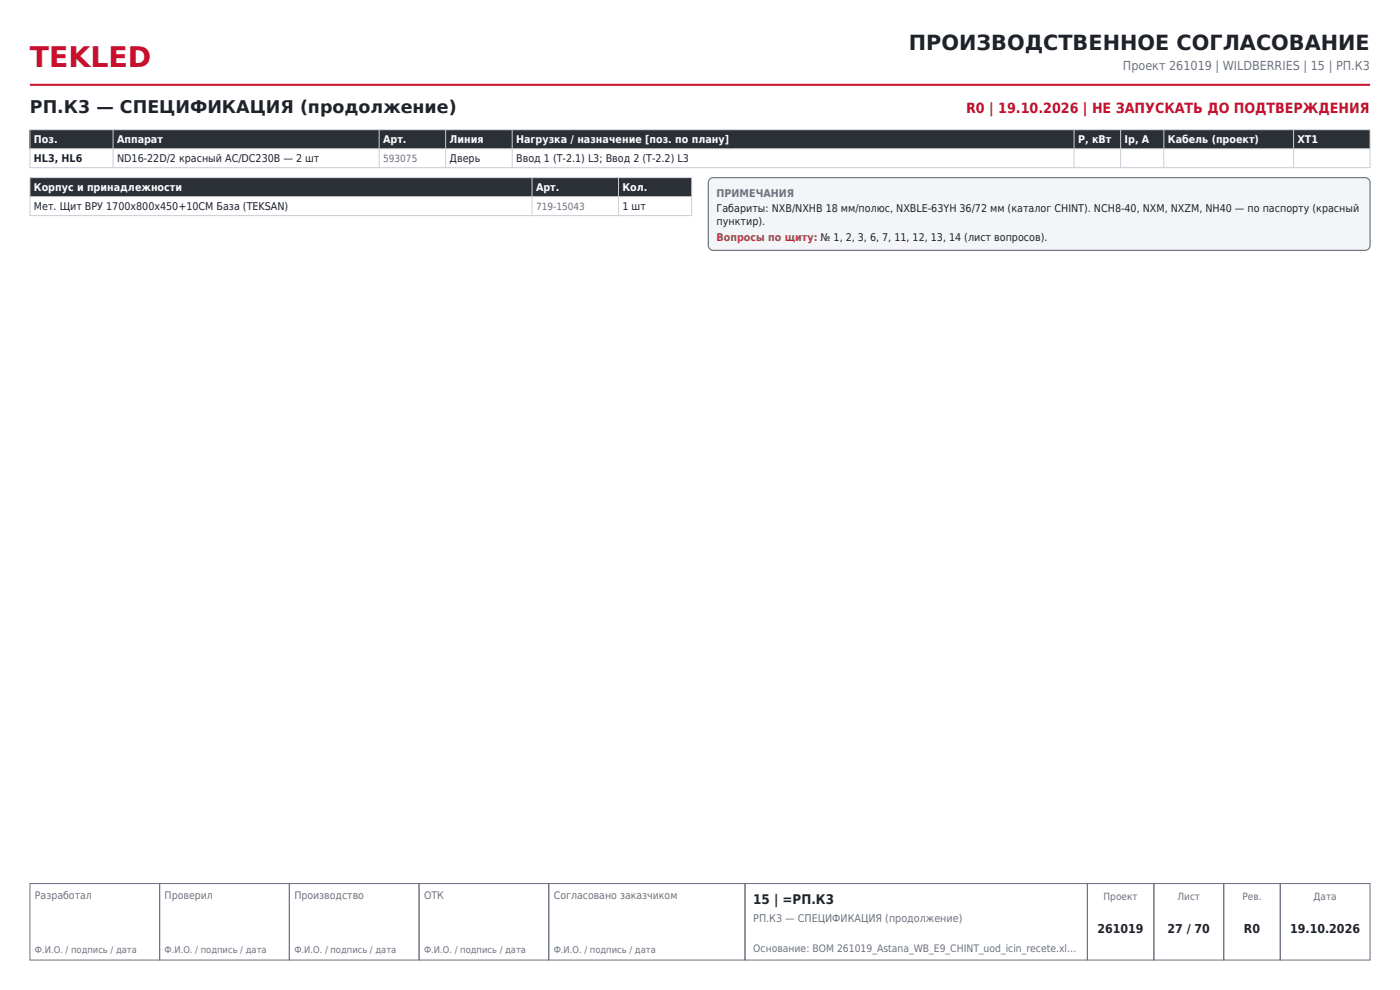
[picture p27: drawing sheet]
<svg xmlns="http://www.w3.org/2000/svg" width="297mm" height="210mm" viewBox="0 0 297 210" stroke-linecap="round" stroke-linejoin="round" font-family="sans-serif">
<defs><g id="words">
<text font-size="6" fill="#c8102e" x="6.3" y="14.1">TEKLED</text>
<text font-size="4.4" fill="#1f2329" x="192.8" y="10.6">ПРОИЗВОДСТВЕННОЕ СОГЛАСОВАНИЕ</text>
<text font-size="3.7" fill="#1f2329" x="6.3" y="24">РП.К3 — СПЕЦИФИКАЦИЯ (продолжение)</text>
<text font-size="3" fill="#c8102e" x="205" y="24">R0 | 19.10.2026 | НЕ ЗАПУСКАТЬ ДО ПОДТВЕРЖДЕНИЯ</text>
<text font-size="2.8" fill="#1f2329" x="159.8" y="191.7">15 | =РП.К3</text>
<text font-size="2.6" fill="#6b7280" x="238.2" y="14.8">Проект 261019 | WILDBERRIES | 15 | РП.К3</text>
<g font-size="2.6" fill="#1f2329">
<text x="232.8" y="198">261019</text>
<text x="247.7" y="198">27 / 70</text>
<text x="263.9" y="198">R0</text>
<text x="273.7" y="198">19.10.2026</text>
</g>
<g font-size="2.3" fill="#fff">
<text x="7.2" y="30.4">Поз.</text>
<text x="24.8" y="30.4">Аппарат</text>
<text x="81.3" y="30.4">Арт.</text>
<text x="95.4" y="30.4">Линия</text>
<text x="109.5" y="30.4">Нагрузка / назначение [поз. по плану]</text>
<text x="228.7" y="30.4">P, кВт</text>
<text x="238.6" y="30.4">Iр, А</text>
<text x="247.8" y="30.4">Кабель (проект)</text>
<text x="275.3" y="30.4">XT1</text>
<text x="7.2" y="40.6">Корпус и принадлежности</text>
<text x="113.7" y="40.6">Арт.</text>
<text x="132.1" y="40.6">Кол.</text>
</g>
<g font-size="2.3" fill="#1f2329">
<text x="7.2" y="34.4">HL3, HL6</text>
<text x="24.8" y="34.4">ND16-22D/2 красный AC/DC230В — 2 шт</text>
<text x="95.4" y="34.4">Дверь</text>
<text x="109.5" y="34.4">Ввод 1 (Т-2.1) L3; Ввод 2 (Т-2.2) L3</text>
<text x="7.2" y="44.6">Мет. Щит ВРУ 1700х800х450+10CM База (TEKSAN)</text>
<text x="132.1" y="44.6">1 шт</text>
<text x="152" y="45">Габариты: NXB/NXHB 18 мм/полюс, NXBLE-63YH 36/72 мм (каталог CHINT). NCH8-40, NXM, NXZM, NH40 — по паспорту (красный</text>
<text x="152" y="47.7">пунктир).</text>
</g>
<g font-size="2.3" fill="#6b7280">
<text x="152" y="41.7">ПРИМЕЧАНИЯ</text>
<text x="159.8" y="195.5">РП.К3 — СПЕЦИФИКАЦИЯ (продолжение)</text>
</g>
<text font-size="2.3" fill="#b26b00" x="152" y="51">Вопросы по щиту: № 1, 2, 3, 6, 7, 11, 12, 13, 14 (лист вопросов).</text>
<g font-size="2.2" fill="#6b7280">
<text x="7.4" y="190.6">Разработал</text>
<text x="34.9" y="190.6">Проверил</text>
<text x="62.4" y="190.6">Производство</text>
<text x="90" y="190.6">ОТК</text>
<text x="117.5" y="190.6">Согласовано заказчиком</text>
<text x="159.8" y="201.9">Основание: BOM 261019_Astana_WB_E9_CHINT_uod_icin_recete.xl…</text>
</g>
<g font-size="2.1" fill="#6b7280">
<text x="81.3" y="34.3">593075</text>
<text x="113.7" y="44.5">719-15043</text>
<text x="234.1" y="190.9">Проект</text>
<text x="249.8" y="190.9">Лист</text>
<text x="263.6" y="190.9">Рев.</text>
<text x="278.7" y="190.9">Дата</text>
</g>
<g font-size="2" fill="#6b7280">
<text x="7.4" y="202.2">Ф.И.О. / подпись / дата</text>
<text x="34.9" y="202.2">Ф.И.О. / подпись / дата</text>
<text x="62.4" y="202.2">Ф.И.О. / подпись / дата</text>
<text x="90" y="202.2">Ф.И.О. / подпись / дата</text>
<text x="117.5" y="202.2">Ф.И.О. / подпись / дата</text>
</g>
</g></defs>
<path d="M6.3 18h284.4" fill="none" stroke="#c8102e" stroke-width=".42"/>
<path d="M6.3 187.4h27.6v16.2h-27.6zM33.9 187.4h27.5v16.2h-27.5zM61.4 187.4h27.5v16.2h-27.5zM88.9 187.4h27.5v16.2h-27.5zM116.4 187.4h41.6v16.2h-41.6zM158 187.4h72.7v16.2h-72.7zM230.7 187.4h14.1v16.2h-14.1zM244.8 187.4h14.8v16.2h-14.8zM259.6 187.4h12v16.2h-12zM271.6 187.4h19.1v16.2h-19.1z" fill="none" stroke="#6b7280" stroke-width=".21"/>
<path d="M6.3 27.5h284.4v4h-284.4z" fill-rule="evenodd" fill="#2b2f36"/>
<path d="M6.3 27.5h284.4v8.1h-284.4zM6.3 31.5h284.4M24 27.5v8.1M80.4 27.5v8.1M94.5 27.5v8.1M108.7 27.5v8.1M227.9 27.5v8.1M237.7 27.5v8.1M246.9 27.5v8.1M274.4 27.5v8.1" fill="none" stroke="#c9ced6" stroke-width=".21"/>
<path d="M6.3 37.7h140.4v4h-140.4z" fill-rule="evenodd" fill="#2b2f36"/>
<path d="M6.3 37.7h140.4v8h-140.4zM112.9 37.7v8M131.2 37.7v8M6.3 41.7h140.4" fill="none" stroke="#c9ced6" stroke-width=".21"/>
<path d="M150.5 38.1l.8-.4h138.3a1.06 1.06 0 0 1 1.1 1v13.4a1.06 1.06 0 0 1-1.1 1h-138.3a1.06 1.06 0 0 1-1-1v-13.4z" fill-rule="evenodd" fill="#f3f5f8" stroke="#6b7280" stroke-width=".25"/>
<use href="#words"/>
</svg>
